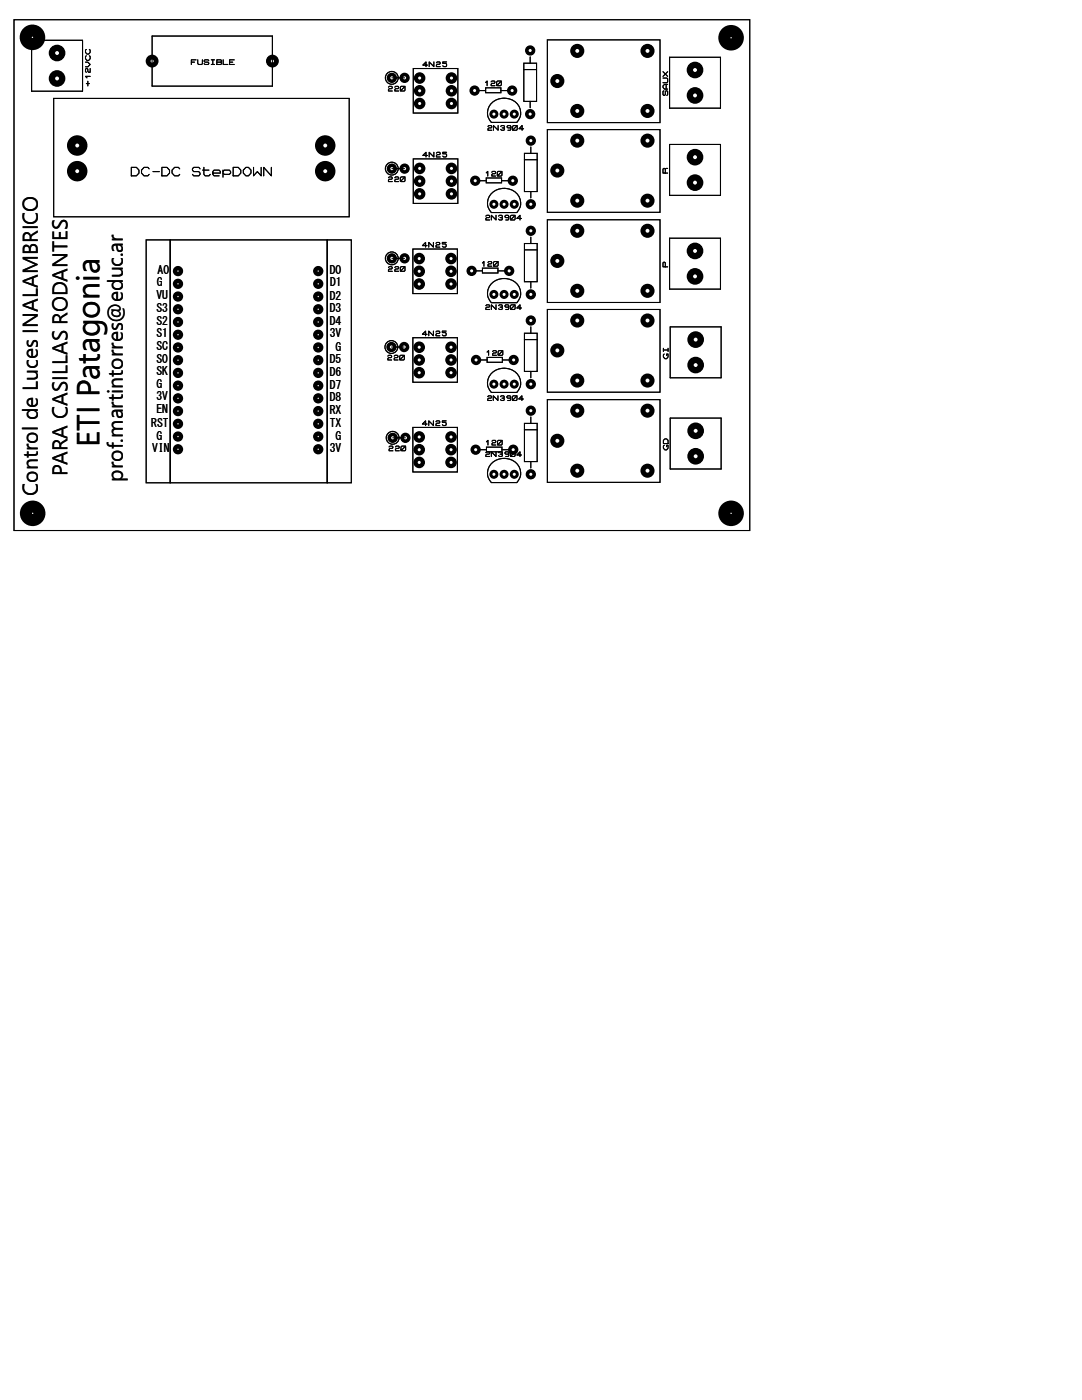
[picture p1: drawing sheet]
<svg xmlns="http://www.w3.org/2000/svg" width="216mm" height="279mm" viewBox="0 0 216 279" stroke-linecap="round" stroke-linejoin="round" font-family="sans-serif">
<defs><g id="words">
<text font-size="6.3" x="19.9" y="89.2" transform="rotate(-90 19.9 89.2)">ETI Patagonia</text>
<g font-size="4.2">
<text x="13.5" y="94.9" transform="rotate(-90 13.5 94.9)">PARA CASILLAS RODANTES</text>
<text x="7.5" y="99" transform="rotate(-90 7.5 99)">Control de Luces INALAMBRICO</text>
<text x="24.5" y="96.1" transform="rotate(-90 24.5 96.1)">prof.martintorres@educ.ar</text>
</g>
<g font-size="2.3">
<text x="31.2" y="59.7">VU</text>
<text x="31.3" y="57">G</text>
<text x="31.4" y="54.7">A0</text>
<text x="65.8" y="54.8">D0</text>
<text x="65.8" y="59.8">D2</text>
<text x="65.9" y="57.1">D1</text>
<text x="31.2" y="62.2">S3</text>
<text x="31.2" y="64.8">S2</text>
<text x="65.8" y="62.3">D3</text>
<text x="65.8" y="64.9">D4</text>
<text x="31.2" y="67.2">S1</text>
<text x="31.2" y="69.9">SC</text>
<text x="65.8" y="67.3">3V</text>
<text x="66.9" y="70">G</text>
<text x="31.2" y="72.4">S0</text>
<text x="31.2" y="74.9">SK</text>
<text x="31.2" y="77.5">G</text>
<text x="65.8" y="72.5">D5</text>
<text x="65.8" y="75">D6</text>
<text x="65.8" y="77.6">D7</text>
<text x="31.2" y="79.9">3V</text>
<text x="31.2" y="82.5">EN</text>
<text x="65.8" y="80">D8</text>
<text x="65.8" y="82.6">RX</text>
<text x="30.2" y="85.2">RST</text>
<text x="31.2" y="87.8">G</text>
<text x="65.8" y="85.3">TX</text>
<text x="66.9" y="87.9">G</text>
<text x="30.4" y="90.2">VIN</text>
<text x="65.8" y="90.3">3V</text>
</g>
</g></defs>
<g fill="#000">
<circle cx="6.5" cy="7.5" r="2.55"/>
<circle cx="11.4" cy="10.6" r="1.66"/>
<circle cx="11.4" cy="15.7" r="1.66"/>
<circle cx="30.4" cy="12.2" r="1.28"/>
<circle cx="54.4" cy="12.2" r="1.28"/>
<circle cx="78.2" cy="15.5" r="1.03"/>
<circle cx="80.7" cy="15.5" r="1.03"/>
<circle cx="83.7" cy="15.6" r="1.15"/>
<circle cx="83.7" cy="18.1" r="1.15"/>
<circle cx="90.1" cy="15.6" r="1.15"/>
<circle cx="90.1" cy="18.1" r="1.15"/>
<circle cx="94.7" cy="18.1" r="1.03"/>
<circle cx="102.2" cy="18.1" r="1.03"/>
<circle cx="105.8" cy="10.1" r="1.03"/>
<circle cx="111.2" cy="16.2" r="1.41"/>
<circle cx="115.2" cy="10.2" r="1.41"/>
<circle cx="129.2" cy="10.2" r="1.41"/>
<circle cx="138.7" cy="14" r="1.66"/>
<circle cx="138.7" cy="19" r="1.66"/>
<circle cx="145.9" cy="7.5" r="2.55"/>
<circle cx="15.4" cy="29" r="2.04"/>
<circle cx="15.4" cy="34.2" r="2.04"/>
<circle cx="64.9" cy="29" r="2.04"/>
<circle cx="64.9" cy="34.2" r="2.04"/>
<circle cx="78.2" cy="33.7" r="1.03"/>
<circle cx="80.7" cy="33.7" r="1.03"/>
<circle cx="83.7" cy="33.6" r="1.15"/>
<circle cx="83.7" cy="20.7" r="1.15"/>
<circle cx="83.7" cy="36.2" r="1.15"/>
<circle cx="83.7" cy="38.7" r="1.15"/>
<circle cx="90.1" cy="20.7" r="1.15"/>
<circle cx="90.1" cy="33.6" r="1.15"/>
<circle cx="90.1" cy="36.2" r="1.15"/>
<circle cx="90.1" cy="38.7" r="1.15"/>
<circle cx="94.8" cy="36.1" r="1.03"/>
<circle cx="98.6" cy="22.8" r=".9"/>
<circle cx="100.6" cy="22.8" r=".9"/>
<circle cx="102.3" cy="36.1" r="1.03"/>
<circle cx="102.6" cy="22.8" r=".9"/>
<circle cx="105.8" cy="22.8" r="1.03"/>
<circle cx="105.9" cy="28.1" r="1.03"/>
<circle cx="111.2" cy="34" r="1.41"/>
<circle cx="115.2" cy="22.1" r="1.41"/>
<circle cx="115.2" cy="28.1" r="1.41"/>
<circle cx="129.2" cy="22.1" r="1.41"/>
<circle cx="129.2" cy="28.1" r="1.41"/>
<circle cx="138.7" cy="31.4" r="1.66"/>
<circle cx="138.7" cy="36.4" r="1.66"/>
<circle cx="35.5" cy="59.2" r="1.03"/>
<circle cx="35.5" cy="56.6" r="1.03"/>
<circle cx="35.5" cy="54.1" r="1.03"/>
<circle cx="35.5" cy="54.1" r=".9"/>
<circle cx="63.5" cy="56.6" r="1.03"/>
<circle cx="63.5" cy="59.2" r="1.03"/>
<circle cx="63.5" cy="54.1" r="1.03"/>
<circle cx="78.2" cy="51.6" r="1.03"/>
<circle cx="80.7" cy="51.6" r="1.03"/>
<circle cx="83.7" cy="51.6" r="1.15"/>
<circle cx="83.7" cy="54.1" r="1.15"/>
<circle cx="83.7" cy="56.7" r="1.15"/>
<circle cx="90" cy="51.6" r="1.15"/>
<circle cx="90" cy="56.7" r="1.15"/>
<circle cx="90" cy="54.1" r="1.15"/>
<circle cx="94.1" cy="54.1" r="1.03"/>
<circle cx="98.6" cy="40.8" r=".9"/>
<circle cx="98.6" cy="58.8" r=".9"/>
<circle cx="100.6" cy="40.8" r=".9"/>
<circle cx="100.6" cy="58.8" r=".9"/>
<circle cx="101.6" cy="54.1" r="1.03"/>
<circle cx="102.6" cy="40.8" r=".9"/>
<circle cx="102.6" cy="58.8" r=".9"/>
<circle cx="105.9" cy="46.1" r="1.03"/>
<circle cx="105.9" cy="40.8" r="1.03"/>
<circle cx="105.9" cy="58.8" r="1.03"/>
<circle cx="111.2" cy="52.1" r="1.41"/>
<circle cx="115.2" cy="58" r="1.41"/>
<circle cx="115.2" cy="40" r="1.41"/>
<circle cx="115.2" cy="46.1" r="1.41"/>
<circle cx="129.2" cy="46.1" r="1.41"/>
<circle cx="129.2" cy="40" r="1.41"/>
<circle cx="129.2" cy="58" r="1.41"/>
<circle cx="138.7" cy="55.2" r="1.66"/>
<circle cx="138.7" cy="50.1" r="1.66"/>
<circle cx="35.5" cy="71.9" r="1.03"/>
<circle cx="35.5" cy="77" r="1.03"/>
<circle cx="35.5" cy="79.5" r="1.03"/>
<circle cx="35.5" cy="64.3" r="1.03"/>
<circle cx="35.5" cy="66.8" r="1.03"/>
<circle cx="35.5" cy="61.7" r="1.03"/>
<circle cx="35.5" cy="69.3" r="1.03"/>
<circle cx="35.5" cy="74.4" r="1.03"/>
<circle cx="63.5" cy="79.5" r="1.03"/>
<circle cx="63.5" cy="74.4" r="1.03"/>
<circle cx="63.5" cy="69.3" r="1.03"/>
<circle cx="63.5" cy="77" r="1.03"/>
<circle cx="63.5" cy="71.9" r="1.03"/>
<circle cx="63.5" cy="61.7" r="1.03"/>
<circle cx="63.5" cy="66.8" r="1.03"/>
<circle cx="63.5" cy="64.3" r="1.03"/>
<circle cx="78.1" cy="69.3" r="1.03"/>
<circle cx="80.6" cy="69.3" r="1.03"/>
<circle cx="83.7" cy="71.8" r="1.15"/>
<circle cx="83.7" cy="69.3" r="1.15"/>
<circle cx="83.7" cy="74.4" r="1.15"/>
<circle cx="90" cy="74.4" r="1.15"/>
<circle cx="90" cy="69.3" r="1.15"/>
<circle cx="90" cy="71.8" r="1.15"/>
<circle cx="95" cy="71.8" r="1.03"/>
<circle cx="98.6" cy="76.7" r=".9"/>
<circle cx="100.6" cy="76.7" r=".9"/>
<circle cx="102.5" cy="71.8" r="1.03"/>
<circle cx="102.6" cy="76.7" r=".9"/>
<circle cx="105.9" cy="64" r="1.03"/>
<circle cx="105.9" cy="76.7" r="1.03"/>
<circle cx="111.2" cy="69.9" r="1.41"/>
<circle cx="115.2" cy="75.9" r="1.41"/>
<circle cx="115.2" cy="64" r="1.41"/>
<circle cx="129.2" cy="75.9" r="1.41"/>
<circle cx="129.2" cy="64" r="1.41"/>
<circle cx="138.8" cy="67.8" r="1.66"/>
<circle cx="138.8" cy="72.9" r="1.66"/>
<circle cx="35.5" cy="87.1" r="1.03"/>
<circle cx="35.5" cy="82" r="1.03"/>
<circle cx="35.5" cy="84.6" r="1.03"/>
<circle cx="35.5" cy="89.7" r="1.03"/>
<circle cx="63.5" cy="89.7" r="1.03"/>
<circle cx="63.5" cy="87.1" r="1.03"/>
<circle cx="63.5" cy="84.6" r="1.03"/>
<circle cx="63.5" cy="82" r="1.03"/>
<circle cx="78.4" cy="87.4" r="1.03"/>
<circle cx="80.9" cy="87.4" r="1.03"/>
<circle cx="83.7" cy="92.3" r="1.15"/>
<circle cx="83.7" cy="87.2" r="1.15"/>
<circle cx="83.7" cy="89.7" r="1.15"/>
<circle cx="90" cy="92.3" r="1.15"/>
<circle cx="90" cy="89.7" r="1.15"/>
<circle cx="90" cy="87.2" r="1.15"/>
<circle cx="94.9" cy="89.7" r="1.03"/>
<circle cx="98.6" cy="94.7" r=".9"/>
<circle cx="100.6" cy="94.7" r=".9"/>
<circle cx="102.4" cy="89.7" r="1.03"/>
<circle cx="102.6" cy="94.7" r=".9"/>
<circle cx="105.9" cy="94.7" r="1.03"/>
<circle cx="105.9" cy="82" r="1.03"/>
<circle cx="111.2" cy="88" r="1.41"/>
<circle cx="115.2" cy="82" r="1.41"/>
<circle cx="115.2" cy="93.9" r="1.41"/>
<circle cx="129.2" cy="93.9" r="1.41"/>
<circle cx="129.2" cy="82" r="1.41"/>
<circle cx="138.8" cy="86" r="1.66"/>
<circle cx="138.8" cy="91.1" r="1.66"/>
<circle cx="6.5" cy="102.4" r="2.55"/>
<circle cx="145.9" cy="102.4" r="2.55"/>
</g>
<g fill="none" stroke="#000" stroke-width=".21">
<path d="M2.8 3.9h146.8v102h-146.8zM6.3 8h10.2v10.2h-10.2zM10.7 19.6h59v23.7h-59zM17.1 12.4h.4l.5 .5-.5 .4h-.4M17.2 11.1l-.1 .2v.4l.3 .4h.3l.3-.4v-.4l-.2-.2M17.2 9.9l-.1 .1v.5l.3 .3h.3l.3-.3v-.5l-.2-.1M17.2 16.7h.6M17.5 16.2v.9M18 15.2h-.9l.3 .3M18 13.7v.7h-.3l-.2-.1v-.5l-.1-.1-.3 .1v.5l.1 .1M30.4 7.2h24v10h-24zM38.2 12.4h.6"/>
<path d="M39.1 11.9h-.9v1M39.5 11.9v.8l.1 .2h.7l.1-.2v-.8M41.7 12.1l-.2-.2h-.6l-.2 .2 .2 .3h.6l.2 .2-.2 .3h-.6l-.2-.2M42.2 11.9h.6M42.2 12.9h.6M42.5 11.9v1M43.3 11.9h.8l.1 .2-.1 .8h-.8zM43.3 12.4h.8M44.5 11.9v1h1M45.8 12.4h.6M46.7 11.9h-.9v1h.9M77.5 17.4l.2-.2h.4l.2 .3-.2 .2h-.4l-.2 .2v.3h.8"/>
<path d="M78.2 15.5h2.5M78.8 17.4l.2-.2h.4l.1 .3-.1 .2h-.4l-.2 .2v.3h.7M80.1 17.2h.6l.1 .2-.1 .8h-.6l-.2-.2v-.6zM80.8 17.2l-.9 1M82.5 13.7h8.9v8.9h-8.9zM85.3 13h-.9l.6-.6v.9M86.6 12.4v.9l-1-.9v.9M87.1 12.5l.1-.1h.5l.1 .3-.1 .1h-.5l-.1 .2v.3h.7M89.1 12.4h-.8v.3h.7l.1 .1-.1 .5h-.5l-.2-.2M95.6 18.1h1.3M96.9 17.5h3v1h-3zM96.9 16.5l.3-.3v.9"/>
<path d="M98 16.3l.2-.1h.4l.2 .3-.2 .1h-.4l-.2 .2v.3h.8M99.3 16.2h.6l.1 .1-.1 .8h-.6l-.2-.2v-.6zM99.9 18.1h1.3M100 16.2l-.9 .9M104.5 12.6h2.6v7.6h-2.6zM104.5 13.9h2.6M105.8 11.3v1.3M109.2 8h22.5v16.5h-22.5zM132.3 15.6h.8l.1 .1v.6l-.1 .2h-.8M132.3 14.3l.9 .9M132.5 18.1l-.2 .1v.7l.2 .2 .3-.2v-.7l.1-.1 .3 .1v.7l-.1 .2M132.9 16.8v1"/>
<path d="M133.2 16.8h-.6l-.3 .3v.3l.3 .4h.6M133.2 14.3l-.9 .9M133.6 11.4h10.2v10.2h-10.2zM26.2 33.4h1l.5 .6v.5l-.5 .6h-1zM29.8 33.7l-.3-.3h-.8l-.5 .6v.5l.5 .6h.8l.3-.3M30.5 34.2h1.3M32.3 33.4h1l.5 .6v.5l-.5 .6h-1zM35.9 33.7l-.3-.3h-.8l-.5 .6v.5l.5 .6h.8l.3-.3M39.9 33.7l-.2-.3h-1l-.3 .3v.3l.3 .2h1l.2 .3v.3l-.2 .3h-1l-.3-.3M40.4 34h1.3M40.7 33.4v1.4l.2 .3h.8l.3-.3M42.5 34.5h1.5v-.3l-.3-.2h-1l-.2 .2v.6l.2 .3h1"/>
<path d="M44.5 34v1.3M44.5 34.2l.2-.2h1.1l.2 .2v.3l-.2 .3h-1.1l-.2-.3M46.5 33.4h1l.5 .6v.5l-.5 .6h-1zM49.1 33.4h.5l.5 .6v.5l-.5 .6h-.5l-.5-.6v-.5zM50.6 33.4v1.7l.8-.9 .7 .9v-1.7M54.1 33.4v1.7l-1.5-1.7v1.7M77.5 35.5l.2-.2h.4l.2 .3-.2 .2h-.4l-.2 .1v.3h.8M78.2 33.7h2.5M78.8 35.5l.2-.2h.4l.1 .3-.1 .2h-.4l-.2 .1v.3h.7M80.1 35.3h.6l.1 .2-.1 .7h-.6l-.2-.1v-.6zM80.8 35.3l-.9 .9M82.5 31.7h8.9v8.9h-8.9z"/>
<path d="M85.3 31h-.9l.6-.6v.9M86.6 30.4v.9l-1-.9v.9M87.1 30.6l.1-.2h.5l.1 .3-.1 .2h-.5l-.1 .1v.3h.7M89.1 30.4h-.8v.3h.7l.1 .2-.1 .4h-.5l-.2-.1M95.8 36.1h1.2M97 35.5h3.1v1h-3.1zM97 34.5l.3-.3v.9M97.4 25.2l.1-.1h.5l.1 .3-.1 .1h-.5l-.1 .2v.3h.7M98.1 34.4l.2-.2h.5l.1 .3-.1 .2h-.5l-.2 .1v.3h.8M98.2 38.5a3.3 3.3 0 0 1 3.6-.7 3.3 3.3 0 0 1 2.1 3l-.1 .6-.7 1h-5.1a2.67 2.67 0 0 1 .2-3.9zM98.2 20.5a3.5 3.5 0 0 1 5.7 1.6l-.1 1.3-.7 1h-5.1a2.68 2.68 0 0 1 .2-3.9zM99.4 25.1v.9l-.9-.9v.9"/>
<path d="M99.4 34.2h.6l.2 .2-.2 .7h-.6l-.2-.1v-.6zM99.9 25.2l.2-.1h.4l.2 .1-.2 .8h-.4l-.2-.2M100.1 36.1h1.2M100.2 34.2l-1 .9M100.2 25.5h.3M101.9 25.4l-.1 .1h-.5l-.1-.3 .1-.1h.5l.1 .1-.1 .8h-.5M102.4 25.1h.7l.1 .1-.1 .8h-.7l-.1-.2v-.6zM103.2 25.1l-.9 .9M104.5 25.7h-1l.7-.6v.9M104.6 30.6h2.6v7.6h-2.6zM104.6 31.9h2.6M105.8 20.2v1.3"/>
<path d="M105.9 29.3v1.3M105.9 38.2v1.3M109.2 25.9h22.5v16.5h-22.5zM132.8 34.5v-.8l-.3-.1-.2 .1v.8h.9M133.2 33.6l-.4 .1M133.6 28.8h10.2v10.2h-10.2zM29.2 47.9h4.8v48.5h-4.8zM34 47.9h31.3v48.5h-31.3zM65.3 47.9h4.8v48.5h-4.8zM77.5 53.4l.2-.2h.4l.2 .3-.2 .2h-.4l-.2 .1v.3h.8M78.2 51.6h2.5M78.8 53.4l.2-.2h.4l.1 .3-.1 .2h-.4l-.2 .1v.3h.7"/>
<path d="M80.1 53.2h.6l.1 .2-.1 .7h-.6l-.2-.1v-.6zM80.8 53.2l-.9 .9M82.4 49.7h8.9v8.9h-8.9zM85.2 49h-.9l.6-.6v.9M86.5 48.4v.9l-.9-.9v.9M87 48.6l.2-.2h.4l.2 .3-.2 .2h-.4l-.2 .1v.3h.8M89 48.4h-.7v.3h.6l.1 .2-.1 .4h-.5l-.1-.2M95 54.1h1.3M96.3 53.5h3.1v1h-3.1zM96.3 52.5l.3-.3v.9M96.9 43.1l.2-.1h.5l.1 .3-.1 .1h-.5l-.2 .2v.3h.8M97.4 52.4l.1-.2h.5l.1 .3-.1 .2h-.5l-.1 .1v.3h.7"/>
<path d="M98.2 56.5a3.3 3.3 0 0 1 3.6-.7 3.3 3.3 0 0 1 2.1 3l-.1 .6-.7 1h-5.1a2.67 2.67 0 0 1 .2-3.9zM98.6 52.2h.7l.1 .2-.1 .7h-.7l-.1-.1v-.6zM99 43v.9l-1-.9v.9M99.4 54.1h1.2M99.4 52.2l-.9 .9M99.5 43.1l.2-.1h.4l.1 .1-.1 .8h-.4l-.2-.2M99.8 43.4h.3M101.5 43.3l-.1 .1h-.5l-.1-.3 .1-.1h.5l.1 .1-.1 .8h-.5M102 43h.7l.1 .1-.1 .8h-.7l-.1-.2v-.6zM102.8 43l-.9 .9M104.1 43.6h-1l.7-.6v.9M104.6 48.6h2.6v7.6h-2.6z"/>
<path d="M104.6 49.9h2.6M105.9 47.3v1.3M105.9 56.2v1.3M109.2 43.9h22.5v16.5h-22.5zM132.8 53.3v-.8l-.3-.2-.2 .2v.8h.9M133.6 47.5h10.2v10.2h-10.2zM77.4 71.1l.2-.2h.4l.1 .3-.1 .2h-.4l-.2 .1v.3h.7M78.1 69.3h2.5M78.7 71.1l.1-.2h.5l.1 .3-.1 .2h-.5l-.1 .1v.3h.7M79.9 70.9h.7l.1 .2-.1 .7h-.7l-.1-.1v-.6zM80.7 70.9l-.9 .9M82.4 67.4h8.9v8.9h-8.9z"/>
<path d="M85.2 66.7h-.9l.6-.6v.9M86.5 66.1v.9l-.9-.9v.9M87 66.3l.2-.2h.4l.2 .3-.2 .1h-.4l-.2 .2v.3h.8M89 66.1h-.7v.3h.6l.1 .1-.1 .5h-.5l-.1-.2M95.9 71.8h1.3M96.9 61l.2-.2h.5l.1 .3-.1 .2h-.5l-.2 .2v.3h.8M97.2 71.3h3v1h-3zM97.2 70.3l.3-.3v.9M97.3 79.2l.2-.2h.5l.1 .3-.1 .2h-.5l-.2 .1v.3h.8M98.2 74.4a3.3 3.3 0 0 1 3.6-.7 3.3 3.3 0 0 1 2.1 3l-.1 .6-.7 1h-5.1a2.67 2.67 0 0 1 .2-3.9zM98.3 70.1l.2-.1h.4l.2 .3-.2 .1h-.4l-.2 .2v.3h.8M99 60.8v1l-1-1v1"/>
<path d="M99.4 79v.9l-1-.9v.9M99.5 61l.2-.2h.4l.1 .2-.1 .8h-.4l-.2-.2M99.6 70h.6l.1 .1-.1 .8h-.6l-.2-.2v-.6zM99.8 61.3h.3M99.9 79.2l.1-.2h.5l.1 .2-.1 .7h-.5l-.1-.1M100.2 79.5h.3M100.2 71.8h1.3M100.3 70l-.9 .9M101.5 61.1l-.1 .2h-.5l-.1-.3 .1-.2h.5l.1 .2-.1 .8h-.5M101.9 79.3l-.1 .2h-.5l-.2-.3 .2-.2h.5l.1 .2-.1 .7h-.5M102 60.8h.7l.1 .2-.1 .8h-.7l-.1-.2v-.6zM102.4 79h.6l.2 .2-.2 .7h-.6l-.2-.1v-.6z"/>
<path d="M102.8 60.8l-.9 1M103.2 79l-1 .9M104.1 61.5h-1l.7-.7v1M104.4 79.6h-.9l.6-.6v.9M104.6 66.5h2.6v7.6h-2.6zM104.6 67.8h2.6M105.9 65.2v1.3M105.9 74.1v1.3M109.2 61.8h22.5v16.5h-22.5zM109.2 79.8h22.5v16.5h-22.5zM132.4 69.5v.6M132.4 69.8h.9"/>
<path d="M132.5 70.7l-.1 .1v.4l.3 .4h.3l.3-.4v-.5h-.3v.3M133.3 69.5v.6M133.7 65.2h10.2v10.2h-10.2zM77.6 89.2l.2-.2h.5l.1 .3-.1 .2h-.5l-.2 .2v.3h.8M78.4 87.4h2.5M78.9 89.2l.2-.2h.4l.2 .3-.2 .2h-.4l-.2 .2v.3h.8M80.2 89h.6l.1 .2-.1 .8h-.6l-.2-.2v-.6zM80.9 89l-.9 1M82.4 85.3h8.9v8.9h-8.9zM85.2 84.6h-.9l.6-.6v.9M86.5 84v.9l-.9-.9v.9M87 84.2l.2-.2h.4l.2 .3-.2 .2h-.4l-.2 .1v.3h.8"/>
<path d="M89 84h-.7v.3h.6l.1 .2-.1 .4h-.5l-.1-.1M95.8 89.7h1.3M96.9 90.3l.2-.1h.5l.1 .3-.1 .1h-.5l-.2 .2v.3h.8M97.1 89.2h3.1v1h-3.1zM97.1 88.2l.3-.3v.9M98.2 88.1l.1-.2h.5l.1 .3-.1 .1h-.5l-.1 .2v.3h.7M98.2 92.4a3.3 3.3 0 0 1 3.6-.7 3.3 3.3 0 0 1 2.1 3l-.1 .6-.7 1h-5.1a2.67 2.67 0 0 1 .2-3.9zM99 90.2v.9l-1-.9v.9M99.4 87.9h.7l.1 .2-.1 .7h-.7l-.1-.2v-.5zM99.5 90.3l.2-.1h.4l.1 .1-.1 .8h-.4l-.2-.2M99.8 90.6h.3M100.2 89.7h1.2"/>
<path d="M100.2 87.9l-.9 .9M101.5 90.5l-.1 .1h-.5l-.1-.3 .1-.1h.5l.1 .1-.1 .8h-.5M102 90.2h.7l.1 .1-.1 .8h-.7l-.1-.2v-.6zM102.8 90.2l-.9 .9M104.1 90.8h-1l.7-.6v.9M104.6 84.5h2.6v7.6h-2.6zM104.6 85.8h2.6M105.9 83.2v1.3M105.9 92.1v1.3M132.4 87.9l.3-.3h.3l.3 .3v.6h-.9zM132.5 88.9l-.1 .1v.5l.3 .3h.3l.3-.3v-.6h-.3v.3M133.7 83.4h10.2v10.2h-10.2z"/>
<circle cx="78.2" cy="15.5" r="1.28"/>
<circle cx="78.2" cy="33.7" r="1.28"/>
<circle cx="78.2" cy="51.6" r="1.28"/>
<circle cx="78.1" cy="69.3" r="1.28"/>
<circle cx="78.3" cy="87.4" r="1.28"/>
</g>
<circle cx="35.5" cy="54.1" r=".14" fill="#fff"/>
<circle cx="35.5" cy="56.6" r=".9" fill="#000"/>
<circle cx="35.5" cy="56.6" r=".14" fill="#fff"/>
<circle cx="35.5" cy="59.2" r=".9" fill="#000"/>
<circle cx="35.5" cy="59.2" r=".14" fill="#fff"/>
<circle cx="35.5" cy="61.7" r=".9" fill="#000"/>
<circle cx="35.5" cy="61.7" r=".14" fill="#fff"/>
<circle cx="35.5" cy="64.3" r=".9" fill="#000"/>
<circle cx="35.5" cy="64.3" r=".14" fill="#fff"/>
<circle cx="35.5" cy="66.8" r=".9" fill="#000"/>
<circle cx="35.5" cy="66.8" r=".14" fill="#fff"/>
<circle cx="35.5" cy="69.3" r=".9" fill="#000"/>
<circle cx="35.5" cy="69.3" r=".14" fill="#fff"/>
<circle cx="35.5" cy="71.9" r=".9" fill="#000"/>
<circle cx="35.5" cy="71.9" r=".14" fill="#fff"/>
<circle cx="35.5" cy="74.4" r=".9" fill="#000"/>
<circle cx="35.5" cy="74.4" r=".14" fill="#fff"/>
<circle cx="35.5" cy="77" r=".9" fill="#000"/>
<circle cx="35.5" cy="77" r=".14" fill="#fff"/>
<circle cx="35.5" cy="79.5" r=".9" fill="#000"/>
<circle cx="35.5" cy="79.5" r=".14" fill="#fff"/>
<circle cx="35.5" cy="82" r=".9" fill="#000"/>
<circle cx="35.5" cy="82" r=".14" fill="#fff"/>
<circle cx="35.5" cy="84.6" r=".9" fill="#000"/>
<circle cx="35.5" cy="84.6" r=".14" fill="#fff"/>
<circle cx="35.5" cy="87.1" r=".9" fill="#000"/>
<circle cx="35.5" cy="87.1" r=".14" fill="#fff"/>
<circle cx="35.5" cy="89.7" r=".9" fill="#000"/>
<circle cx="35.5" cy="89.7" r=".14" fill="#fff"/>
<circle cx="63.5" cy="89.7" r=".9" fill="#000"/>
<circle cx="63.5" cy="89.7" r=".14" fill="#fff"/>
<circle cx="63.5" cy="87.1" r=".9" fill="#000"/>
<circle cx="63.5" cy="87.1" r=".14" fill="#fff"/>
<circle cx="63.5" cy="84.6" r=".9" fill="#000"/>
<circle cx="63.5" cy="84.6" r=".14" fill="#fff"/>
<circle cx="63.5" cy="82" r=".9" fill="#000"/>
<circle cx="63.5" cy="82" r=".14" fill="#fff"/>
<circle cx="63.5" cy="79.5" r=".9" fill="#000"/>
<circle cx="63.5" cy="79.5" r=".14" fill="#fff"/>
<circle cx="63.5" cy="77" r=".9" fill="#000"/>
<circle cx="63.5" cy="77" r=".14" fill="#fff"/>
<circle cx="63.5" cy="74.4" r=".9" fill="#000"/>
<circle cx="63.5" cy="74.4" r=".14" fill="#fff"/>
<circle cx="63.5" cy="71.9" r=".9" fill="#000"/>
<circle cx="63.5" cy="71.9" r=".14" fill="#fff"/>
<circle cx="63.5" cy="69.3" r=".9" fill="#000"/>
<circle cx="63.5" cy="69.3" r=".14" fill="#fff"/>
<circle cx="63.5" cy="66.8" r=".9" fill="#000"/>
<circle cx="63.5" cy="66.8" r=".14" fill="#fff"/>
<circle cx="63.5" cy="64.3" r=".9" fill="#000"/>
<circle cx="63.5" cy="64.3" r=".14" fill="#fff"/>
<circle cx="63.5" cy="61.7" r=".9" fill="#000"/>
<circle cx="63.5" cy="61.7" r=".14" fill="#fff"/>
<circle cx="63.5" cy="59.2" r=".9" fill="#000"/>
<circle cx="63.5" cy="59.2" r=".14" fill="#fff"/>
<circle cx="63.5" cy="56.6" r=".9" fill="#000"/>
<circle cx="63.5" cy="56.6" r=".14" fill="#fff"/>
<circle cx="63.5" cy="54.1" r=".9" fill="#000"/>
<circle cx="63.5" cy="54.1" r=".14" fill="#fff"/>
<circle cx="111.2" cy="16.2" r="1.28" fill="#000"/>
<circle cx="111.2" cy="16.2" r=".39" fill="#fff"/>
<circle cx="115.2" cy="22.1" r="1.28" fill="#000"/>
<circle cx="115.2" cy="22.1" r=".39" fill="#fff"/>
<circle cx="115.2" cy="10.2" r="1.28" fill="#000"/>
<circle cx="115.2" cy="10.2" r=".39" fill="#fff"/>
<circle cx="129.2" cy="22.1" r="1.28" fill="#000"/>
<circle cx="129.2" cy="22.1" r=".39" fill="#fff"/>
<circle cx="129.2" cy="10.2" r="1.28" fill="#000"/>
<circle cx="129.2" cy="10.2" r=".39" fill="#fff"/>
<circle cx="111.2" cy="34" r="1.28" fill="#000"/>
<circle cx="111.2" cy="34" r=".39" fill="#fff"/>
<circle cx="115.2" cy="40" r="1.28" fill="#000"/>
<circle cx="115.2" cy="40" r=".39" fill="#fff"/>
<circle cx="115.2" cy="28.1" r="1.28" fill="#000"/>
<circle cx="115.2" cy="28.1" r=".39" fill="#fff"/>
<circle cx="129.2" cy="40" r="1.28" fill="#000"/>
<circle cx="129.2" cy="40" r=".39" fill="#fff"/>
<circle cx="129.2" cy="28.1" r="1.28" fill="#000"/>
<circle cx="129.2" cy="28.1" r=".39" fill="#fff"/>
<circle cx="111.2" cy="52.1" r="1.28" fill="#000"/>
<circle cx="111.2" cy="52.1" r=".39" fill="#fff"/>
<circle cx="115.2" cy="58" r="1.28" fill="#000"/>
<circle cx="115.2" cy="58" r=".39" fill="#fff"/>
<circle cx="115.2" cy="46.1" r="1.28" fill="#000"/>
<circle cx="115.2" cy="46.1" r=".39" fill="#fff"/>
<circle cx="129.2" cy="58" r="1.28" fill="#000"/>
<circle cx="129.2" cy="58" r=".39" fill="#fff"/>
<circle cx="129.2" cy="46.1" r="1.28" fill="#000"/>
<circle cx="129.2" cy="46.1" r=".39" fill="#fff"/>
<circle cx="111.2" cy="69.9" r="1.28" fill="#000"/>
<circle cx="111.2" cy="69.9" r=".39" fill="#fff"/>
<circle cx="115.2" cy="75.9" r="1.28" fill="#000"/>
<circle cx="115.2" cy="75.9" r=".39" fill="#fff"/>
<circle cx="115.2" cy="64" r="1.28" fill="#000"/>
<circle cx="115.2" cy="64" r=".39" fill="#fff"/>
<circle cx="129.2" cy="75.9" r="1.28" fill="#000"/>
<circle cx="129.2" cy="75.9" r=".39" fill="#fff"/>
<circle cx="129.2" cy="64" r="1.28" fill="#000"/>
<circle cx="129.2" cy="64" r=".39" fill="#fff"/>
<circle cx="111.2" cy="88" r="1.28" fill="#000"/>
<circle cx="111.2" cy="88" r=".39" fill="#fff"/>
<circle cx="115.2" cy="93.9" r="1.28" fill="#000"/>
<circle cx="115.2" cy="93.9" r=".39" fill="#fff"/>
<circle cx="115.2" cy="82" r="1.28" fill="#000"/>
<circle cx="115.2" cy="82" r=".39" fill="#fff"/>
<circle cx="129.2" cy="93.9" r="1.28" fill="#000"/>
<circle cx="129.2" cy="93.9" r=".39" fill="#fff"/>
<circle cx="129.2" cy="82" r="1.28" fill="#000"/>
<circle cx="129.2" cy="82" r=".39" fill="#fff"/>
<circle cx="83.7" cy="15.6" r="1.03" fill="#000"/>
<circle cx="83.7" cy="15.6" r=".31" fill="#fff"/>
<circle cx="83.7" cy="18.1" r="1.03" fill="#000"/>
<circle cx="83.7" cy="18.1" r=".31" fill="#fff"/>
<circle cx="83.7" cy="20.7" r="1.03" fill="#000"/>
<circle cx="83.7" cy="20.7" r=".31" fill="#fff"/>
<circle cx="90.1" cy="15.6" r="1.03" fill="#000"/>
<circle cx="90.1" cy="15.6" r=".31" fill="#fff"/>
<circle cx="90.1" cy="18.1" r="1.03" fill="#000"/>
<circle cx="90.1" cy="18.1" r=".31" fill="#fff"/>
<circle cx="90.1" cy="20.7" r="1.03" fill="#000"/>
<circle cx="90.1" cy="20.7" r=".31" fill="#fff"/>
<circle cx="83.7" cy="33.6" r="1.03" fill="#000"/>
<circle cx="83.7" cy="33.6" r=".31" fill="#fff"/>
<circle cx="83.7" cy="36.2" r="1.03" fill="#000"/>
<circle cx="83.7" cy="36.2" r=".31" fill="#fff"/>
<circle cx="83.7" cy="38.7" r="1.03" fill="#000"/>
<circle cx="83.7" cy="38.7" r=".31" fill="#fff"/>
<circle cx="90.1" cy="33.6" r="1.03" fill="#000"/>
<circle cx="90.1" cy="33.6" r=".31" fill="#fff"/>
<circle cx="90.1" cy="36.2" r="1.03" fill="#000"/>
<circle cx="90.1" cy="36.2" r=".31" fill="#fff"/>
<circle cx="90.1" cy="38.7" r="1.03" fill="#000"/>
<circle cx="90.1" cy="38.7" r=".31" fill="#fff"/>
<circle cx="83.7" cy="51.6" r="1.03" fill="#000"/>
<circle cx="83.7" cy="51.6" r=".31" fill="#fff"/>
<circle cx="83.7" cy="54.1" r="1.03" fill="#000"/>
<circle cx="83.7" cy="54.1" r=".31" fill="#fff"/>
<circle cx="83.7" cy="56.7" r="1.03" fill="#000"/>
<circle cx="83.7" cy="56.7" r=".31" fill="#fff"/>
<circle cx="90" cy="51.6" r="1.03" fill="#000"/>
<circle cx="90" cy="51.6" r=".31" fill="#fff"/>
<circle cx="90" cy="54.1" r="1.03" fill="#000"/>
<circle cx="90" cy="54.1" r=".31" fill="#fff"/>
<circle cx="90" cy="56.7" r="1.03" fill="#000"/>
<circle cx="90" cy="56.7" r=".31" fill="#fff"/>
<circle cx="83.7" cy="69.3" r="1.03" fill="#000"/>
<circle cx="83.7" cy="69.3" r=".31" fill="#fff"/>
<circle cx="83.7" cy="71.8" r="1.03" fill="#000"/>
<circle cx="83.7" cy="71.8" r=".31" fill="#fff"/>
<circle cx="83.7" cy="74.4" r="1.03" fill="#000"/>
<circle cx="83.7" cy="74.4" r=".31" fill="#fff"/>
<circle cx="90" cy="69.3" r="1.03" fill="#000"/>
<circle cx="90" cy="69.3" r=".31" fill="#fff"/>
<circle cx="90" cy="71.8" r="1.03" fill="#000"/>
<circle cx="90" cy="71.8" r=".31" fill="#fff"/>
<circle cx="90" cy="74.4" r="1.03" fill="#000"/>
<circle cx="90" cy="74.4" r=".31" fill="#fff"/>
<circle cx="83.7" cy="87.2" r="1.03" fill="#000"/>
<circle cx="83.7" cy="87.2" r=".31" fill="#fff"/>
<circle cx="83.7" cy="89.7" r="1.03" fill="#000"/>
<circle cx="83.7" cy="89.7" r=".31" fill="#fff"/>
<circle cx="83.7" cy="92.3" r="1.03" fill="#000"/>
<circle cx="83.7" cy="92.3" r=".31" fill="#fff"/>
<circle cx="90" cy="87.2" r="1.03" fill="#000"/>
<circle cx="90" cy="87.2" r=".31" fill="#fff"/>
<circle cx="90" cy="89.7" r="1.03" fill="#000"/>
<circle cx="90" cy="89.7" r=".31" fill="#fff"/>
<circle cx="90" cy="92.3" r="1.03" fill="#000"/>
<circle cx="90" cy="92.3" r=".31" fill="#fff"/>
<circle cx="98.6" cy="58.8" r=".77" fill="#000"/>
<circle cx="98.6" cy="58.8" r=".31" fill="#fff"/>
<circle cx="100.6" cy="58.8" r=".77" fill="#000"/>
<circle cx="100.6" cy="58.8" r=".31" fill="#fff"/>
<circle cx="102.6" cy="58.8" r=".77" fill="#000"/>
<circle cx="102.6" cy="58.8" r=".31" fill="#fff"/>
<circle cx="98.6" cy="94.7" r=".77" fill="#000"/>
<circle cx="98.6" cy="94.7" r=".31" fill="#fff"/>
<circle cx="100.6" cy="94.7" r=".77" fill="#000"/>
<circle cx="100.6" cy="94.7" r=".31" fill="#fff"/>
<circle cx="102.6" cy="94.7" r=".77" fill="#000"/>
<circle cx="102.6" cy="94.7" r=".31" fill="#fff"/>
<circle cx="98.6" cy="76.7" r=".77" fill="#000"/>
<circle cx="98.6" cy="76.7" r=".31" fill="#fff"/>
<circle cx="100.6" cy="76.7" r=".77" fill="#000"/>
<circle cx="100.6" cy="76.7" r=".31" fill="#fff"/>
<circle cx="102.6" cy="76.7" r=".77" fill="#000"/>
<circle cx="102.6" cy="76.7" r=".31" fill="#fff"/>
<circle cx="98.6" cy="40.8" r=".77" fill="#000"/>
<circle cx="98.6" cy="40.8" r=".31" fill="#fff"/>
<circle cx="100.6" cy="40.8" r=".77" fill="#000"/>
<circle cx="100.6" cy="40.8" r=".31" fill="#fff"/>
<circle cx="102.6" cy="40.8" r=".77" fill="#000"/>
<circle cx="102.6" cy="40.8" r=".31" fill="#fff"/>
<circle cx="98.6" cy="22.8" r=".77" fill="#000"/>
<circle cx="98.6" cy="22.8" r=".31" fill="#fff"/>
<circle cx="100.6" cy="22.8" r=".77" fill="#000"/>
<circle cx="100.6" cy="22.8" r=".31" fill="#fff"/>
<circle cx="102.6" cy="22.8" r=".77" fill="#000"/>
<circle cx="102.6" cy="22.8" r=".31" fill="#fff"/>
<circle cx="105.8" cy="22.8" r=".9" fill="#000"/>
<circle cx="105.8" cy="22.8" r=".31" fill="#fff"/>
<circle cx="105.8" cy="10.1" r=".9" fill="#000"/>
<circle cx="105.8" cy="10.1" r=".31" fill="#fff"/>
<circle cx="105.9" cy="40.8" r=".9" fill="#000"/>
<circle cx="105.9" cy="40.8" r=".31" fill="#fff"/>
<circle cx="105.9" cy="28.1" r=".9" fill="#000"/>
<circle cx="105.9" cy="28.1" r=".31" fill="#fff"/>
<circle cx="105.9" cy="58.8" r=".9" fill="#000"/>
<circle cx="105.9" cy="58.8" r=".31" fill="#fff"/>
<circle cx="105.9" cy="46.1" r=".9" fill="#000"/>
<circle cx="105.9" cy="46.1" r=".31" fill="#fff"/>
<circle cx="105.9" cy="76.7" r=".9" fill="#000"/>
<circle cx="105.9" cy="76.7" r=".31" fill="#fff"/>
<circle cx="105.9" cy="64" r=".9" fill="#000"/>
<circle cx="105.9" cy="64" r=".31" fill="#fff"/>
<circle cx="105.9" cy="94.7" r=".9" fill="#000"/>
<circle cx="105.9" cy="94.7" r=".31" fill="#fff"/>
<circle cx="105.9" cy="82" r=".9" fill="#000"/>
<circle cx="105.9" cy="82" r=".31" fill="#fff"/>
<circle cx="102.2" cy="18.1" r=".9" fill="#000"/>
<circle cx="102.2" cy="18.1" r=".31" fill="#fff"/>
<circle cx="94.7" cy="18.1" r=".9" fill="#000"/>
<circle cx="94.7" cy="18.1" r=".31" fill="#fff"/>
<circle cx="102.3" cy="36.1" r=".9" fill="#000"/>
<circle cx="102.3" cy="36.1" r=".31" fill="#fff"/>
<circle cx="94.8" cy="36.1" r=".9" fill="#000"/>
<circle cx="94.8" cy="36.1" r=".31" fill="#fff"/>
<circle cx="101.6" cy="54.1" r=".9" fill="#000"/>
<circle cx="101.6" cy="54.1" r=".31" fill="#fff"/>
<circle cx="94.1" cy="54.1" r=".9" fill="#000"/>
<circle cx="94.1" cy="54.1" r=".31" fill="#fff"/>
<circle cx="102.5" cy="71.8" r=".9" fill="#000"/>
<circle cx="102.5" cy="71.8" r=".31" fill="#fff"/>
<circle cx="95" cy="71.8" r=".9" fill="#000"/>
<circle cx="95" cy="71.8" r=".31" fill="#fff"/>
<circle cx="102.4" cy="89.7" r=".9" fill="#000"/>
<circle cx="102.4" cy="89.7" r=".31" fill="#fff"/>
<circle cx="94.9" cy="89.7" r=".9" fill="#000"/>
<circle cx="94.9" cy="89.7" r=".31" fill="#fff"/>
<circle cx="78.4" cy="87.4" r=".9" fill="#000"/>
<circle cx="78.4" cy="87.4" r=".31" fill="#fff"/>
<circle cx="80.9" cy="87.4" r=".9" fill="#000"/>
<circle cx="80.9" cy="87.4" r=".31" fill="#fff"/>
<circle cx="78.1" cy="69.3" r=".9" fill="#000"/>
<circle cx="78.1" cy="69.3" r=".31" fill="#fff"/>
<circle cx="80.6" cy="69.3" r=".9" fill="#000"/>
<circle cx="80.6" cy="69.3" r=".31" fill="#fff"/>
<circle cx="78.2" cy="51.6" r=".9" fill="#000"/>
<circle cx="78.2" cy="51.6" r=".31" fill="#fff"/>
<circle cx="80.7" cy="51.6" r=".9" fill="#000"/>
<circle cx="80.7" cy="51.6" r=".31" fill="#fff"/>
<circle cx="78.2" cy="33.7" r=".9" fill="#000"/>
<circle cx="78.2" cy="33.7" r=".31" fill="#fff"/>
<circle cx="80.7" cy="33.7" r=".9" fill="#000"/>
<circle cx="80.7" cy="33.7" r=".31" fill="#fff"/>
<circle cx="78.2" cy="15.5" r=".9" fill="#000"/>
<circle cx="78.2" cy="15.5" r=".31" fill="#fff"/>
<circle cx="80.7" cy="15.5" r=".9" fill="#000"/>
<circle cx="80.7" cy="15.5" r=".31" fill="#fff"/>
<circle cx="138.8" cy="91.1" r="1.53" fill="#000"/>
<circle cx="138.8" cy="91.1" r=".39" fill="#fff"/>
<circle cx="138.8" cy="86" r="1.53" fill="#000"/>
<circle cx="138.8" cy="86" r=".39" fill="#fff"/>
<circle cx="15.4" cy="29" r="1.92" fill="#000"/>
<circle cx="15.4" cy="29" r=".39" fill="#fff"/>
<circle cx="15.4" cy="34.2" r="1.92" fill="#000"/>
<circle cx="15.4" cy="34.2" r=".39" fill="#fff"/>
<circle cx="64.9" cy="29" r="1.92" fill="#000"/>
<circle cx="64.9" cy="29" r=".39" fill="#fff"/>
<circle cx="64.9" cy="34.2" r="1.92" fill="#000"/>
<circle cx="64.9" cy="34.2" r=".39" fill="#fff"/>
<circle cx="11.4" cy="10.6" r="1.53" fill="#000"/>
<circle cx="11.4" cy="10.6" r=".39" fill="#fff"/>
<circle cx="11.4" cy="15.7" r="1.53" fill="#000"/>
<circle cx="11.4" cy="15.7" r=".39" fill="#fff"/>
<circle cx="138.8" cy="72.9" r="1.53" fill="#000"/>
<circle cx="138.8" cy="72.9" r=".39" fill="#fff"/>
<circle cx="138.8" cy="67.8" r="1.53" fill="#000"/>
<circle cx="138.8" cy="67.8" r=".39" fill="#fff"/>
<circle cx="138.7" cy="55.2" r="1.53" fill="#000"/>
<circle cx="138.7" cy="55.2" r=".39" fill="#fff"/>
<circle cx="138.7" cy="50.1" r="1.53" fill="#000"/>
<circle cx="138.7" cy="50.1" r=".39" fill="#fff"/>
<circle cx="138.7" cy="36.4" r="1.53" fill="#000"/>
<circle cx="138.7" cy="36.4" r=".39" fill="#fff"/>
<circle cx="138.7" cy="31.4" r="1.53" fill="#000"/>
<circle cx="138.7" cy="31.4" r=".39" fill="#fff"/>
<circle cx="138.7" cy="19" r="1.53" fill="#000"/>
<circle cx="138.7" cy="19.1" r=".39" fill="#fff"/>
<circle cx="138.7" cy="14" r="1.53" fill="#000"/>
<circle cx="138.7" cy="14" r=".39" fill="#fff"/>
<circle cx="145.9" cy="7.5" r="2.3" fill="#000"/>
<circle cx="145.9" cy="7.5" r=".14" fill="#fff"/>
<circle cx="6.5" cy="7.5" r="2.3" fill="#000"/>
<circle cx="6.5" cy="7.5" r=".14" fill="#fff"/>
<circle cx="6.5" cy="102.4" r="2.3" fill="#000"/>
<circle cx="6.5" cy="102.4" r=".14" fill="#fff"/>
<circle cx="145.9" cy="102.4" r="2.3" fill="#000"/>
<circle cx="145.9" cy="102.4" r=".14" fill="#fff"/>
<circle cx="54.4" cy="12.2" r="1.15" fill="#000"/>
<circle cx="54.4" cy="12.2" r=".31" fill="#fff"/>
<circle cx="30.4" cy="12.2" r="1.15" fill="#000"/>
<circle cx="30.4" cy="12.2" r=".31" fill="#fff"/>
<g fill="none" stroke="#000" stroke-width=".21">
<path d="M2.8 3.9h146.8v102h-146.8zM6.3 8h10.2v10.2h-10.2zM10.7 19.6h59v23.7h-59zM17.1 12.4h.4l.5 .5-.5 .4h-.4M17.2 11.1l-.1 .2v.4l.3 .4h.3l.3-.4v-.4l-.2-.2M17.2 9.9l-.1 .1v.5l.3 .3h.3l.3-.3v-.5l-.2-.1M17.2 16.7h.6M17.5 16.2v.9M18 15.2h-.9l.3 .3M18 13.7v.7h-.3l-.2-.1v-.5l-.1-.1-.3 .1v.5l.1 .1M30.4 7.2h24v10h-24zM38.2 12.4h.6"/>
<path d="M39.1 11.9h-.9v1M39.5 11.9v.8l.1 .2h.7l.1-.2v-.8M41.7 12.1l-.2-.2h-.6l-.2 .2 .2 .3h.6l.2 .2-.2 .3h-.6l-.2-.2M42.2 11.9h.6M42.2 12.9h.6M42.5 11.9v1M43.3 11.9h.8l.1 .2-.1 .8h-.8zM43.3 12.4h.8M44.5 11.9v1h1M45.8 12.4h.6M46.7 11.9h-.9v1h.9M77.5 17.4l.2-.2h.4l.2 .3-.2 .2h-.4l-.2 .2v.3h.8"/>
<path d="M78.2 15.5h2.5M78.8 17.4l.2-.2h.4l.1 .3-.1 .2h-.4l-.2 .2v.3h.7M80.1 17.2h.6l.1 .2-.1 .8h-.6l-.2-.2v-.6zM80.8 17.2l-.9 1M82.5 13.7h8.9v8.9h-8.9zM85.3 13h-.9l.6-.6v.9M86.6 12.4v.9l-1-.9v.9M87.1 12.5l.1-.1h.5l.1 .3-.1 .1h-.5l-.1 .2v.3h.7M89.1 12.4h-.8v.3h.7l.1 .1-.1 .5h-.5l-.2-.2M95.6 18.1h1.3M96.9 17.5h3v1h-3zM96.9 16.5l.3-.3v.9"/>
<path d="M98 16.3l.2-.1h.4l.2 .3-.2 .1h-.4l-.2 .2v.3h.8M99.3 16.2h.6l.1 .1-.1 .8h-.6l-.2-.2v-.6zM99.9 18.1h1.3M100 16.2l-.9 .9M104.5 12.6h2.6v7.6h-2.6zM104.5 13.9h2.6M105.8 11.3v1.3M109.2 8h22.5v16.5h-22.5zM132.3 15.6h.8l.1 .1v.6l-.1 .2h-.8M132.3 14.3l.9 .9M132.5 18.1l-.2 .1v.7l.2 .2 .3-.2v-.7l.1-.1 .3 .1v.7l-.1 .2M132.9 16.8v1"/>
<path d="M133.2 16.8h-.6l-.3 .3v.3l.3 .4h.6M133.2 14.3l-.9 .9M133.6 11.4h10.2v10.2h-10.2zM26.2 33.4h1l.5 .6v.5l-.5 .6h-1zM29.8 33.7l-.3-.3h-.8l-.5 .6v.5l.5 .6h.8l.3-.3M30.5 34.2h1.3M32.3 33.4h1l.5 .6v.5l-.5 .6h-1zM35.9 33.7l-.3-.3h-.8l-.5 .6v.5l.5 .6h.8l.3-.3M39.9 33.7l-.2-.3h-1l-.3 .3v.3l.3 .2h1l.2 .3v.3l-.2 .3h-1l-.3-.3M40.4 34h1.3M40.7 33.4v1.4l.2 .3h.8l.3-.3M42.5 34.5h1.5v-.3l-.3-.2h-1l-.2 .2v.6l.2 .3h1"/>
<path d="M44.5 34v1.3M44.5 34.2l.2-.2h1.1l.2 .2v.3l-.2 .3h-1.1l-.2-.3M46.5 33.4h1l.5 .6v.5l-.5 .6h-1zM49.1 33.4h.5l.5 .6v.5l-.5 .6h-.5l-.5-.6v-.5zM50.6 33.4v1.7l.8-.9 .7 .9v-1.7M54.1 33.4v1.7l-1.5-1.7v1.7M77.5 35.5l.2-.2h.4l.2 .3-.2 .2h-.4l-.2 .1v.3h.8M78.2 33.7h2.5M78.8 35.5l.2-.2h.4l.1 .3-.1 .2h-.4l-.2 .1v.3h.7M80.1 35.3h.6l.1 .2-.1 .7h-.6l-.2-.1v-.6zM80.8 35.3l-.9 .9M82.5 31.7h8.9v8.9h-8.9z"/>
<path d="M85.3 31h-.9l.6-.6v.9M86.6 30.4v.9l-1-.9v.9M87.1 30.6l.1-.2h.5l.1 .3-.1 .2h-.5l-.1 .1v.3h.7M89.1 30.4h-.8v.3h.7l.1 .2-.1 .4h-.5l-.2-.1M95.8 36.1h1.2M97 35.5h3.1v1h-3.1zM97 34.5l.3-.3v.9M97.4 25.2l.1-.1h.5l.1 .3-.1 .1h-.5l-.1 .2v.3h.7M98.1 34.4l.2-.2h.5l.1 .3-.1 .2h-.5l-.2 .1v.3h.8M98.2 38.5a3.3 3.3 0 0 1 3.6-.7 3.3 3.3 0 0 1 2.1 3l-.1 .6-.7 1h-5.1a2.67 2.67 0 0 1 .2-3.9zM98.2 20.5a3.5 3.5 0 0 1 5.7 1.6l-.1 1.3-.7 1h-5.1a2.68 2.68 0 0 1 .2-3.9zM99.4 25.1v.9l-.9-.9v.9"/>
<path d="M99.4 34.2h.6l.2 .2-.2 .7h-.6l-.2-.1v-.6zM99.9 25.2l.2-.1h.4l.2 .1-.2 .8h-.4l-.2-.2M100.1 36.1h1.2M100.2 34.2l-1 .9M100.2 25.5h.3M101.9 25.4l-.1 .1h-.5l-.1-.3 .1-.1h.5l.1 .1-.1 .8h-.5M102.4 25.1h.7l.1 .1-.1 .8h-.7l-.1-.2v-.6zM103.2 25.1l-.9 .9M104.5 25.7h-1l.7-.6v.9M104.6 30.6h2.6v7.6h-2.6zM104.6 31.9h2.6M105.8 20.2v1.3"/>
<path d="M105.9 29.3v1.3M105.9 38.2v1.3M109.2 25.9h22.5v16.5h-22.5zM132.8 34.5v-.8l-.3-.1-.2 .1v.8h.9M133.2 33.6l-.4 .1M133.6 28.8h10.2v10.2h-10.2zM29.2 47.9h4.8v48.5h-4.8zM34 47.9h31.3v48.5h-31.3zM65.3 47.9h4.8v48.5h-4.8zM77.5 53.4l.2-.2h.4l.2 .3-.2 .2h-.4l-.2 .1v.3h.8M78.2 51.6h2.5M78.8 53.4l.2-.2h.4l.1 .3-.1 .2h-.4l-.2 .1v.3h.7"/>
<path d="M80.1 53.2h.6l.1 .2-.1 .7h-.6l-.2-.1v-.6zM80.8 53.2l-.9 .9M82.4 49.7h8.9v8.9h-8.9zM85.2 49h-.9l.6-.6v.9M86.5 48.4v.9l-.9-.9v.9M87 48.6l.2-.2h.4l.2 .3-.2 .2h-.4l-.2 .1v.3h.8M89 48.4h-.7v.3h.6l.1 .2-.1 .4h-.5l-.1-.2M95 54.1h1.3M96.3 53.5h3.1v1h-3.1zM96.3 52.5l.3-.3v.9M96.9 43.1l.2-.1h.5l.1 .3-.1 .1h-.5l-.2 .2v.3h.8M97.4 52.4l.1-.2h.5l.1 .3-.1 .2h-.5l-.1 .1v.3h.7"/>
<path d="M98.2 56.5a3.3 3.3 0 0 1 3.6-.7 3.3 3.3 0 0 1 2.1 3l-.1 .6-.7 1h-5.1a2.67 2.67 0 0 1 .2-3.9zM98.6 52.2h.7l.1 .2-.1 .7h-.7l-.1-.1v-.6zM99 43v.9l-1-.9v.9M99.4 54.1h1.2M99.4 52.2l-.9 .9M99.5 43.1l.2-.1h.4l.1 .1-.1 .8h-.4l-.2-.2M99.8 43.4h.3M101.5 43.3l-.1 .1h-.5l-.1-.3 .1-.1h.5l.1 .1-.1 .8h-.5M102 43h.7l.1 .1-.1 .8h-.7l-.1-.2v-.6zM102.8 43l-.9 .9M104.1 43.6h-1l.7-.6v.9M104.6 48.6h2.6v7.6h-2.6z"/>
<path d="M104.6 49.9h2.6M105.9 47.3v1.3M105.9 56.2v1.3M109.2 43.9h22.5v16.5h-22.5zM132.8 53.3v-.8l-.3-.2-.2 .2v.8h.9M133.6 47.5h10.2v10.2h-10.2zM77.4 71.1l.2-.2h.4l.1 .3-.1 .2h-.4l-.2 .1v.3h.7M78.1 69.3h2.5M78.7 71.1l.1-.2h.5l.1 .3-.1 .2h-.5l-.1 .1v.3h.7M79.9 70.9h.7l.1 .2-.1 .7h-.7l-.1-.1v-.6zM80.7 70.9l-.9 .9M82.4 67.4h8.9v8.9h-8.9z"/>
<path d="M85.2 66.7h-.9l.6-.6v.9M86.5 66.1v.9l-.9-.9v.9M87 66.3l.2-.2h.4l.2 .3-.2 .1h-.4l-.2 .2v.3h.8M89 66.1h-.7v.3h.6l.1 .1-.1 .5h-.5l-.1-.2M95.9 71.8h1.3M96.9 61l.2-.2h.5l.1 .3-.1 .2h-.5l-.2 .2v.3h.8M97.2 71.3h3v1h-3zM97.2 70.3l.3-.3v.9M97.3 79.2l.2-.2h.5l.1 .3-.1 .2h-.5l-.2 .1v.3h.8M98.2 74.4a3.3 3.3 0 0 1 3.6-.7 3.3 3.3 0 0 1 2.1 3l-.1 .6-.7 1h-5.1a2.67 2.67 0 0 1 .2-3.9zM98.3 70.1l.2-.1h.4l.2 .3-.2 .1h-.4l-.2 .2v.3h.8M99 60.8v1l-1-1v1"/>
<path d="M99.4 79v.9l-1-.9v.9M99.5 61l.2-.2h.4l.1 .2-.1 .8h-.4l-.2-.2M99.6 70h.6l.1 .1-.1 .8h-.6l-.2-.2v-.6zM99.8 61.3h.3M99.9 79.2l.1-.2h.5l.1 .2-.1 .7h-.5l-.1-.1M100.2 79.5h.3M100.2 71.8h1.3M100.3 70l-.9 .9M101.5 61.1l-.1 .2h-.5l-.1-.3 .1-.2h.5l.1 .2-.1 .8h-.5M101.9 79.3l-.1 .2h-.5l-.2-.3 .2-.2h.5l.1 .2-.1 .7h-.5M102 60.8h.7l.1 .2-.1 .8h-.7l-.1-.2v-.6zM102.4 79h.6l.2 .2-.2 .7h-.6l-.2-.1v-.6z"/>
<path d="M102.8 60.8l-.9 1M103.2 79l-1 .9M104.1 61.5h-1l.7-.7v1M104.4 79.6h-.9l.6-.6v.9M104.6 66.5h2.6v7.6h-2.6zM104.6 67.8h2.6M105.9 65.2v1.3M105.9 74.1v1.3M109.2 61.8h22.5v16.5h-22.5zM109.2 79.8h22.5v16.5h-22.5zM132.4 69.5v.6M132.4 69.8h.9"/>
<path d="M132.5 70.7l-.1 .1v.4l.3 .4h.3l.3-.4v-.5h-.3v.3M133.3 69.5v.6M133.7 65.2h10.2v10.2h-10.2zM77.6 89.2l.2-.2h.5l.1 .3-.1 .2h-.5l-.2 .2v.3h.8M78.4 87.4h2.5M78.9 89.2l.2-.2h.4l.2 .3-.2 .2h-.4l-.2 .2v.3h.8M80.2 89h.6l.1 .2-.1 .8h-.6l-.2-.2v-.6zM80.9 89l-.9 1M82.4 85.3h8.9v8.9h-8.9zM85.2 84.6h-.9l.6-.6v.9M86.5 84v.9l-.9-.9v.9M87 84.2l.2-.2h.4l.2 .3-.2 .2h-.4l-.2 .1v.3h.8"/>
<path d="M89 84h-.7v.3h.6l.1 .2-.1 .4h-.5l-.1-.1M95.8 89.7h1.3M96.9 90.3l.2-.1h.5l.1 .3-.1 .1h-.5l-.2 .2v.3h.8M97.1 89.2h3.1v1h-3.1zM97.1 88.2l.3-.3v.9M98.2 88.1l.1-.2h.5l.1 .3-.1 .1h-.5l-.1 .2v.3h.7M98.2 92.4a3.3 3.3 0 0 1 3.6-.7 3.3 3.3 0 0 1 2.1 3l-.1 .6-.7 1h-5.1a2.67 2.67 0 0 1 .2-3.9zM99 90.2v.9l-1-.9v.9M99.4 87.9h.7l.1 .2-.1 .7h-.7l-.1-.2v-.5zM99.5 90.3l.2-.1h.4l.1 .1-.1 .8h-.4l-.2-.2M99.8 90.6h.3M100.2 89.7h1.2"/>
<path d="M100.2 87.9l-.9 .9M101.5 90.5l-.1 .1h-.5l-.1-.3 .1-.1h.5l.1 .1-.1 .8h-.5M102 90.2h.7l.1 .1-.1 .8h-.7l-.1-.2v-.6zM102.8 90.2l-.9 .9M104.1 90.8h-1l.7-.6v.9M104.6 84.5h2.6v7.6h-2.6zM104.6 85.8h2.6M105.9 83.2v1.3M105.9 92.1v1.3M132.4 87.9l.3-.3h.3l.3 .3v.6h-.9zM132.5 88.9l-.1 .1v.5l.3 .3h.3l.3-.3v-.6h-.3v.3M133.7 83.4h10.2v10.2h-10.2z"/>
<circle cx="78.2" cy="15.5" r="1.28"/>
<circle cx="78.2" cy="33.7" r="1.28"/>
<circle cx="78.2" cy="51.6" r="1.28"/>
<circle cx="78.1" cy="69.3" r="1.28"/>
<circle cx="78.3" cy="87.4" r="1.28"/>
</g>
<use href="#words"/>
</svg>
